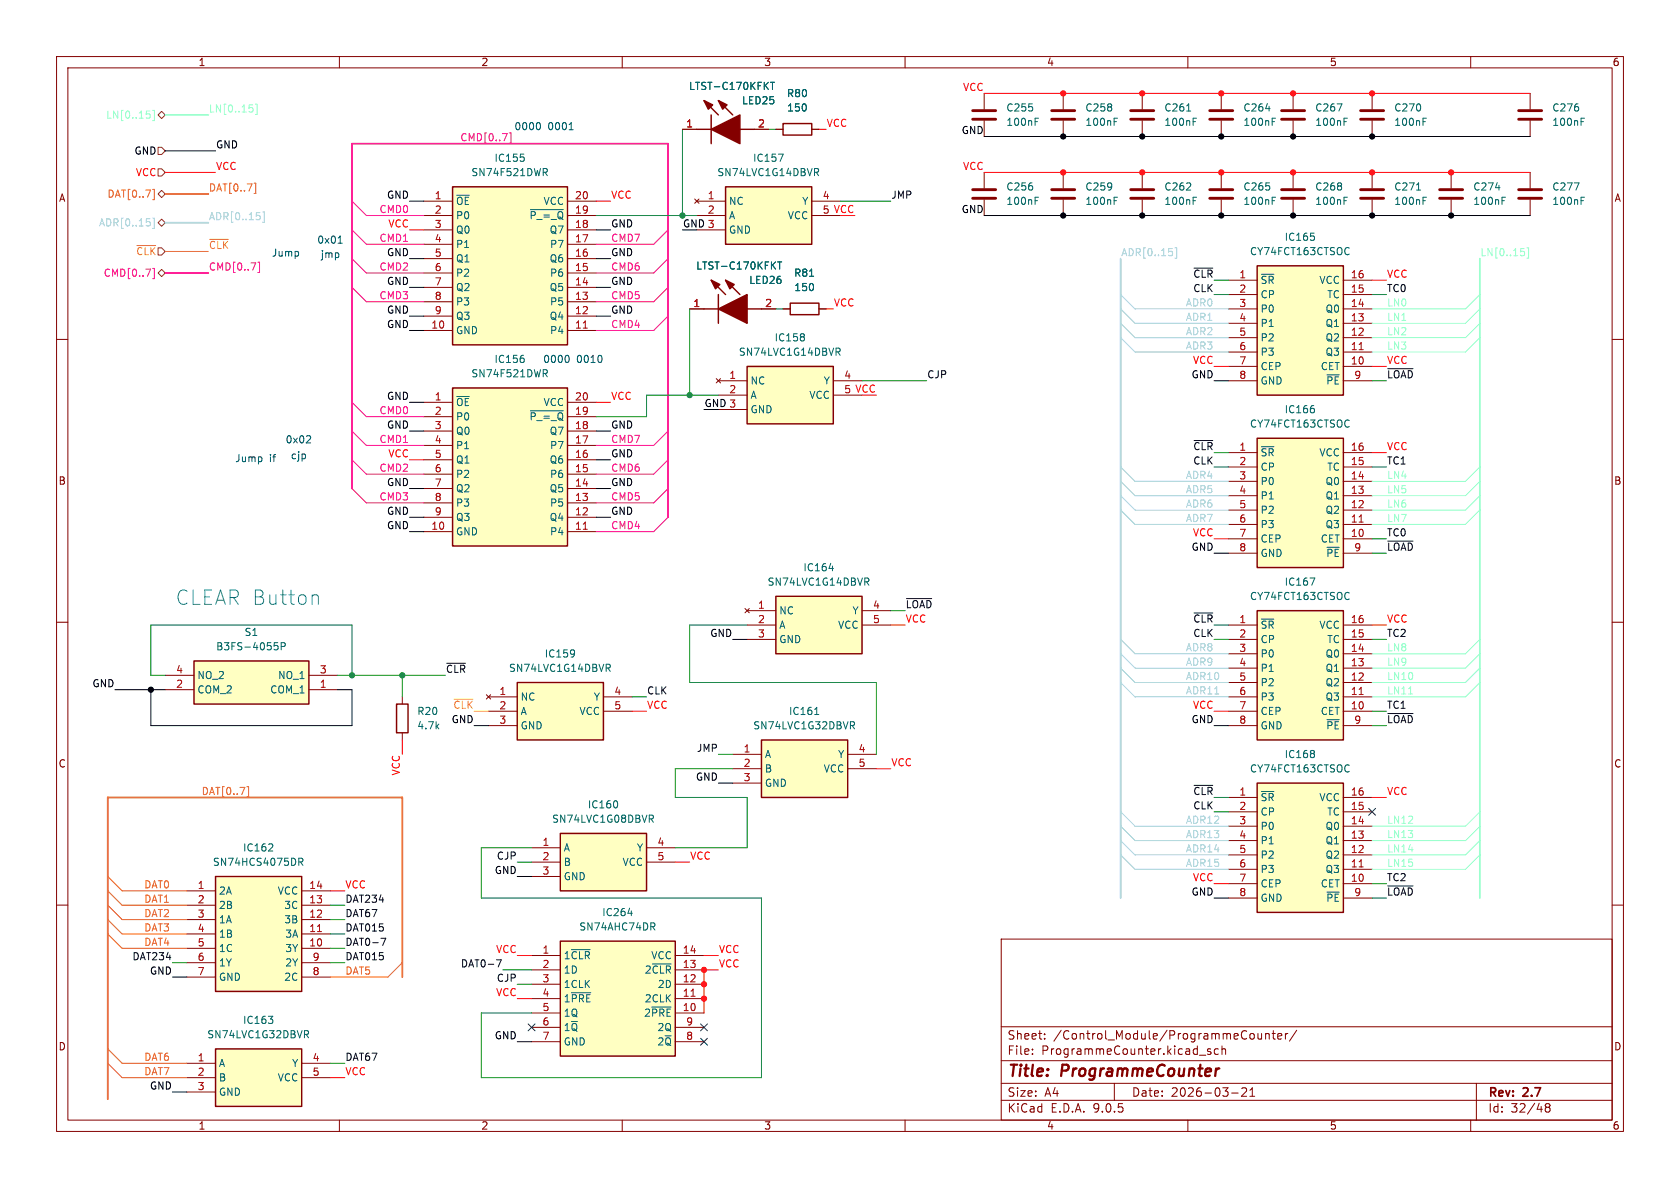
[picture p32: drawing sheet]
<svg xmlns="http://www.w3.org/2000/svg" width="297mm" height="210mm" viewBox="0 0 297 210" stroke-linecap="round" stroke-linejoin="round" font-family="sans-serif">
<defs><g id="words">
<text font-size="3.5" fill="#0045ff" x="31" y="107.2">CLEAR Button</text>
<g font-size="2.8" fill="#840000">
<text x="178" y="190.9">Title:</text>
<text x="187.7" y="190.9">ProgrammeCounter</text>
</g>
<g font-size="2.1" fill="#840000">
<text x="178" y="184">Sheet:</text>
<text x="186.2" y="184">/Control_Module/ProgrammeCounter/</text>
<text x="178" y="186.7">File:</text>
<text x="184.1" y="186.7">ProgrammeCounter.kicad_sch</text>
<text x="178" y="196.9">KiCad</text>
<text x="178" y="194.1">Size:</text>
<text x="184.7" y="194.1">A4</text>
<text x="185.7" y="196.9">E.D.A.</text>
<text x="193.3" y="196.9">9.0.5</text>
<text x="200" y="194.1">Date:</text>
<text x="207" y="194.1">2026-03-21</text>
<text x="263" y="194.3">Rev:</text>
<text x="263" y="196.9">Id:</text>
<text x="267.1" y="196.9">32/48</text>
<text x="269.4" y="194.3">2.7</text>
</g>
<g font-size="1.8" fill="#840000">
<text x="35" y="11.9">1</text>
<text x="85" y="11.9">2</text>
<text x="135" y="11.9">3</text>
<text x="185" y="11.9">4</text>
<text x="235" y="11.9">5</text>
<text x="285" y="11.9">6</text>
<text x="10.3" y="35.9">A</text>
<text x="285.3" y="35.9">A</text>
<text x="10.3" y="85.9">B</text>
<text x="285.3" y="85.9">B</text>
<text x="10.3" y="135.9">C</text>
<text x="285.3" y="135.9">C</text>
<text x="10.3" y="185.9">D</text>
<text x="285.3" y="185.9">D</text>
<text x="35" y="199.9">1</text>
<text x="85" y="199.9">2</text>
<text x="135" y="199.9">3</text>
<text x="185" y="199.9">4</text>
<text x="235" y="199.9">5</text>
<text x="285" y="199.9">6</text>
</g>
<g font-size="1.8" fill="#006464">
<text x="121.7" y="16.1">LTST-C170KFKT</text>
<text x="139" y="17.4">R80</text>
<text x="131.1" y="18.6">LED25</text>
<text x="139.1" y="19.9">150</text>
<text x="177.8" y="19.9">C255</text>
<text x="177.8" y="22.5">100nF</text>
<text x="191.8" y="19.9">C258</text>
<text x="191.8" y="22.5">100nF</text>
<text x="205.7" y="19.9">C261</text>
<text x="205.7" y="22.5">100nF</text>
<text x="219.7" y="19.9">C264</text>
<text x="219.7" y="22.5">100nF</text>
<text x="232.4" y="19.9">C267</text>
<text x="232.4" y="22.5">100nF</text>
<text x="246.4" y="19.9">C270</text>
<text x="246.4" y="22.5">100nF</text>
<text x="274.3" y="19.9">C276</text>
<text x="274.3" y="22.5">100nF</text>
<text x="87.3" y="28.8">IC155</text>
<text x="133" y="28.8">IC157</text>
<text x="83.2" y="31.3">SN74F521DWR</text>
<text x="126.7" y="31.3">SN74LVC1G14DBVR</text>
<text x="177.8" y="33.9">C256</text>
<text x="191.8" y="33.9">C259</text>
<text x="205.7" y="33.9">C262</text>
<text x="219.7" y="33.9">C265</text>
<text x="232.4" y="33.9">C268</text>
<text x="246.4" y="33.9">C271</text>
<text x="260.4" y="33.9">C274</text>
<text x="274.3" y="33.9">C277</text>
<text x="80.5" y="36.4">~{OE}</text>
<text x="80.5" y="39">P0</text>
<text x="80.5" y="41.5">Q0</text>
<text x="93.5" y="39">~{P_=_Q}</text>
<text x="96" y="36.4">VCC</text>
<text x="97.1" y="41.5">Q7</text>
<text x="128.8" y="36.4">NC</text>
<text x="128.8" y="39">A</text>
<text x="128.8" y="41.5">GND</text>
<text x="139.2" y="39">VCC</text>
<text x="141.7" y="36.4">Y</text>
<text x="177.8" y="36.4">100nF</text>
<text x="191.8" y="36.4">100nF</text>
<text x="205.7" y="36.4">100nF</text>
<text x="219.7" y="36.4">100nF</text>
<text x="232.4" y="36.4">100nF</text>
<text x="246.4" y="36.4">100nF</text>
<text x="260.4" y="36.4">100nF</text>
<text x="274.3" y="36.4">100nF</text>
<text x="80.5" y="44">P1</text>
<text x="80.5" y="46.6">Q1</text>
<text x="97.1" y="46.6">Q6</text>
<text x="97.1" y="44">P7</text>
<text x="123" y="47.9">LTST-C170KFKT</text>
<text x="220.9" y="45.3">CY74FCT163CTSOC</text>
<text x="227" y="42.8">IC165</text>
<text x="80.5" y="49.1">P2</text>
<text x="80.5" y="51.7">Q2</text>
<text x="97.1" y="51.7">Q5</text>
<text x="97.1" y="49.1">P6</text>
<text x="132.4" y="50.4">LED26</text>
<text x="140.3" y="49.1">R81</text>
<text x="140.3" y="51.7">150</text>
<text x="222.8" y="50.4">~{SR}</text>
<text x="222.8" y="52.9">CP</text>
<text x="233.2" y="50.4">VCC</text>
<text x="234.5" y="52.9">TC</text>
<text x="80.5" y="54.2">P3</text>
<text x="80.5" y="56.7">Q3</text>
<text x="80.5" y="59.3">GND</text>
<text x="97.1" y="56.7">Q4</text>
<text x="97.1" y="54.2">P5</text>
<text x="97.1" y="59.3">P4</text>
<text x="222.8" y="55.5">P0</text>
<text x="222.8" y="58">P1</text>
<text x="234.2" y="55.5">Q0</text>
<text x="234.2" y="58">Q1</text>
<text x="87.3" y="64.4">IC156</text>
<text x="130.5" y="63.1">SN74LVC1G14DBVR</text>
<text x="136.8" y="60.6">IC158</text>
<text x="222.8" y="60.6">P2</text>
<text x="222.8" y="63.1">P3</text>
<text x="222.8" y="65.6">CEP</text>
<text x="233.4" y="65.6">CET</text>
<text x="234.2" y="60.6">Q2</text>
<text x="234.2" y="63.1">Q3</text>
<text x="80.5" y="72">~{OE}</text>
<text x="83.2" y="66.9">SN74F521DWR</text>
<text x="96" y="72">VCC</text>
<text x="132.6" y="68.2">NC</text>
<text x="132.6" y="70.7">A</text>
<text x="143" y="70.7">VCC</text>
<text x="145.5" y="68.2">Y</text>
<text x="222.8" y="68.2">GND</text>
<text x="234.4" y="68.2">~{PE}</text>
<text x="80.5" y="74.5">P0</text>
<text x="80.5" y="77.1">Q0</text>
<text x="93.5" y="74.5">~{P_=_Q}</text>
<text x="97.1" y="77.1">Q7</text>
<text x="132.6" y="73.3">GND</text>
<text x="220.9" y="75.8">CY74FCT163CTSOC</text>
<text x="227" y="73.3">IC166</text>
<text x="80.5" y="79.6">P1</text>
<text x="80.5" y="82.1">Q1</text>
<text x="97.1" y="82.1">Q6</text>
<text x="97.1" y="79.6">P7</text>
<text x="222.8" y="80.9">~{SR}</text>
<text x="222.8" y="83.4">CP</text>
<text x="233.2" y="80.9">VCC</text>
<text x="234.5" y="83.4">TC</text>
<text x="80.5" y="84.7">P2</text>
<text x="80.5" y="87.2">Q2</text>
<text x="80.5" y="89.8">P3</text>
<text x="97.1" y="87.2">Q5</text>
<text x="97.1" y="84.7">P6</text>
<text x="97.1" y="89.8">P5</text>
<text x="222.8" y="86">P0</text>
<text x="222.8" y="88.5">P1</text>
<text x="234.2" y="86">Q0</text>
<text x="234.2" y="88.5">Q1</text>
<text x="80.5" y="92.3">Q3</text>
<text x="80.5" y="94.8">GND</text>
<text x="97.1" y="92.3">Q4</text>
<text x="97.1" y="94.8">P4</text>
<text x="222.8" y="91">P2</text>
<text x="222.8" y="93.6">P3</text>
<text x="234.2" y="91">Q2</text>
<text x="234.2" y="93.6">Q3</text>
<text x="141.9" y="101.2">IC164</text>
<text x="222.8" y="96.1">CEP</text>
<text x="222.8" y="98.7">GND</text>
<text x="233.4" y="96.1">CET</text>
<text x="234.4" y="98.7">~{PE}</text>
<text x="135.6" y="103.7">SN74LVC1G14DBVR</text>
<text x="220.9" y="106.3">CY74FCT163CTSOC</text>
<text x="227" y="103.7">IC167</text>
<text x="43.1" y="112.6">S1</text>
<text x="137.7" y="108.8">NC</text>
<text x="137.7" y="111.4">A</text>
<text x="137.7" y="113.9">GND</text>
<text x="148.1" y="111.4">VCC</text>
<text x="150.6" y="108.8">Y</text>
<text x="222.8" y="111.4">~{SR}</text>
<text x="222.8" y="113.9">CP</text>
<text x="233.2" y="111.4">VCC</text>
<text x="234.5" y="113.9">TC</text>
<text x="38.1" y="115.2">B3FS-4055P</text>
<text x="89.9" y="119">SN74LVC1G14DBVR</text>
<text x="96.2" y="116.4">IC159</text>
<text x="222.8" y="116.4">P0</text>
<text x="222.8" y="119">P1</text>
<text x="234.2" y="116.4">Q0</text>
<text x="234.2" y="119">Q1</text>
<text x="34.8" y="120.2">NO_2</text>
<text x="34.8" y="122.8">COM_2</text>
<text x="47.7" y="122.8">COM_1</text>
<text x="49.1" y="120.2">NO_1</text>
<text x="91.9" y="124.1">NC</text>
<text x="104.9" y="124.1">Y</text>
<text x="222.8" y="121.5">P2</text>
<text x="222.8" y="124.1">P3</text>
<text x="234.2" y="121.5">Q2</text>
<text x="234.2" y="124.1">Q3</text>
<text x="73.7" y="129.1">4.7k</text>
<text x="73.7" y="126.6">R20</text>
<text x="91.9" y="126.6">A</text>
<text x="91.9" y="129.1">GND</text>
<text x="102.3" y="126.6">VCC</text>
<text x="133.1" y="129.1">SN74LVC1G32DBVR</text>
<text x="139.4" y="126.6">IC161</text>
<text x="222.8" y="126.6">CEP</text>
<text x="222.8" y="129.1">GND</text>
<text x="233.4" y="126.6">CET</text>
<text x="234.4" y="129.1">~{PE}</text>
<text x="135.1" y="134.2">A</text>
<text x="135.1" y="136.8">B</text>
<text x="145.5" y="136.8">VCC</text>
<text x="148.1" y="134.2">Y</text>
<text x="220.9" y="136.8">CY74FCT163CTSOC</text>
<text x="227" y="134.2">IC168</text>
<text x="103.8" y="143.1">IC160</text>
<text x="135.1" y="139.3">GND</text>
<text x="222.8" y="141.8">~{SR}</text>
<text x="233.2" y="141.8">VCC</text>
<text x="97.5" y="145.6">SN74LVC1G08DBVR</text>
<text x="222.8" y="144.4">CP</text>
<text x="222.8" y="146.9">P0</text>
<text x="222.8" y="149.5">P1</text>
<text x="234.2" y="146.9">Q0</text>
<text x="234.2" y="149.5">Q1</text>
<text x="234.5" y="144.4">TC</text>
<text x="37.5" y="153.3">SN74HCS4075DR</text>
<text x="42.9" y="150.7">IC162</text>
<text x="99.6" y="150.7">A</text>
<text x="99.6" y="153.3">B</text>
<text x="99.6" y="155.8">GND</text>
<text x="110" y="153.3">VCC</text>
<text x="112.5" y="150.7">Y</text>
<text x="222.8" y="152">P2</text>
<text x="222.8" y="154.5">P3</text>
<text x="234.2" y="152">Q2</text>
<text x="234.2" y="154.5">Q3</text>
<text x="38.6" y="158.3">2A</text>
<text x="38.6" y="160.9">2B</text>
<text x="49" y="158.3">VCC</text>
<text x="50.1" y="160.9">3C</text>
<text x="222.8" y="157.1">CEP</text>
<text x="222.8" y="159.6">GND</text>
<text x="233.4" y="157.1">CET</text>
<text x="234.4" y="159.6">~{PE}</text>
<text x="38.6" y="163.4">1A</text>
<text x="38.6" y="166">1B</text>
<text x="50.1" y="163.4">3B</text>
<text x="50.3" y="166">3A</text>
<text x="102.3" y="164.7">SN74AHC74DR</text>
<text x="106.4" y="162.2">IC264</text>
<text x="38.6" y="168.5">1C</text>
<text x="38.6" y="171">1Y</text>
<text x="38.6" y="173.6">GND</text>
<text x="50.1" y="173.6">2C</text>
<text x="50.3" y="168.5">3Y</text>
<text x="50.3" y="171">2Y</text>
<text x="99.6" y="169.8">1~{CLR}</text>
<text x="99.6" y="172.3">1D</text>
<text x="113.9" y="172.3">2~{CLR}</text>
<text x="115" y="169.8">VCC</text>
<text x="99.6" y="174.9">1CLK</text>
<text x="99.6" y="177.4">1~{PRE}</text>
<text x="99.6" y="179.9">1Q</text>
<text x="113.8" y="179.9">2~{PRE}</text>
<text x="113.9" y="177.4">2CLK</text>
<text x="116.2" y="174.9">2D</text>
<text x="36.5" y="183.7">SN74LVC1G32DBVR</text>
<text x="42.9" y="181.2">IC163</text>
<text x="99.6" y="182.5">1~{Q}</text>
<text x="99.6" y="185">GND</text>
<text x="116.1" y="182.5">2Q</text>
<text x="116.1" y="185">2~{Q}</text>
<text x="38.6" y="188.8">A</text>
<text x="38.6" y="191.4">B</text>
<text x="49" y="191.4">VCC</text>
<text x="51.5" y="188.8">Y</text>
<text x="38.6" y="193.9">GND</text>
</g>
<g font-size="1.8" fill="#ff0007">
<text x="170.2" y="16.2">VCC</text>
<text x="146" y="22.5">VCC</text>
<text x="23.9" y="31.3">VCC</text>
<text x="38.1" y="30.1">VCC</text>
<text x="107.9" y="35.2">VCC</text>
<text x="170.2" y="30.1">VCC</text>
<text x="68.6" y="40.3">VCC</text>
<text x="145.3" y="37.8">5 VCC</text>
<text x="245.1" y="49.2">VCC</text>
<text x="147.3" y="54.3">VCC</text>
<text x="210.8" y="64.4">VCC</text>
<text x="245.1" y="64.4">VCC</text>
<text x="107.9" y="70.8">VCC</text>
<text x="149.2" y="69.6">5 VCC</text>
<text x="68.6" y="80.9">VCC</text>
<text x="245.1" y="79.7">VCC</text>
<text x="210.8" y="94.9">VCC</text>
<text x="160" y="110.1">VCC</text>
<text x="245.1" y="110.1">VCC</text>
<text x="114.3" y="125.4">VCC</text>
<text x="210.8" y="125.4">VCC</text>
<text x="70.8" y="137.2" transform="rotate(-90 70.8 137.2)">VCC</text>
<text x="157.5" y="135.5">VCC</text>
<text x="245.1" y="140.6">VCC</text>
<text x="121.9" y="152.1">VCC</text>
<text x="210.8" y="155.9">VCC</text>
<text x="61" y="157.1">VCC</text>
<text x="87.6" y="168.6">VCC</text>
<text x="127" y="171.1">VCC</text>
<text x="127" y="168.6">VCC</text>
<text x="87.6" y="176.2">VCC</text>
<text x="61" y="190.2">VCC</text>
</g>
<g font-size="1.8" fill="#96ffcb">
<text x="18.7" y="21.2">LN[0..15]</text>
<text x="36.8" y="20">LN[0..15]</text>
<text x="261.6" y="45.4">LN[0..15]</text>
<text x="245.1" y="56.8">LN1</text>
<text x="245.1" y="59.3">LN2</text>
<text x="245.1" y="54.3">LN0</text>
<text x="245.1" y="61.9">LN3</text>
<text x="245.1" y="89.8">LN6</text>
<text x="245.1" y="84.7">LN4</text>
<text x="245.1" y="87.3">LN5</text>
<text x="245.1" y="92.4">LN7</text>
<text x="245.1" y="115.2">LN8</text>
<text x="245.1" y="117.8">LN9</text>
<text x="245.1" y="122.8">LN11</text>
<text x="245.1" y="120.3">LN10</text>
<text x="245.1" y="148.2">LN13</text>
<text x="245.1" y="145.7">LN12</text>
<text x="245.1" y="150.8">LN14</text>
<text x="245.1" y="153.3">LN15</text>
</g>
<g font-size="1.8" fill="#0000c2">
<text x="90.8" y="23.2">0000</text>
<text x="96.9" y="23.2">0001</text>
<text x="48" y="45.6">Jump</text>
<text x="56" y="43.3">0x01</text>
<text x="56.6" y="45.8">jmp</text>
<text x="95.9" y="64.4">0000</text>
<text x="101.9" y="64.4">0010</text>
<text x="41.5" y="81.9">Jump</text>
<text x="47.6" y="81.9">if</text>
<text x="50.4" y="78.6">0x02</text>
<text x="51.3" y="81.4">cjp</text>
</g>
<g font-size="1.8" fill="#a90000">
<text x="121.2" y="22.6">1</text>
<text x="133.9" y="22.6">2</text>
<text x="76.8" y="35.3">1</text>
<text x="101.6" y="35.3">20</text>
<text x="125" y="35.3">1</text>
<text x="145.3" y="35.3">4</text>
<text x="76.8" y="37.8">2</text>
<text x="76.8" y="40.4">3</text>
<text x="101.6" y="37.8">19</text>
<text x="101.6" y="40.4">18</text>
<text x="125" y="37.8">2</text>
<text x="76.8" y="42.9">4</text>
<text x="76.8" y="45.5">5</text>
<text x="101.6" y="42.9">17</text>
<text x="101.6" y="45.5">16</text>
<text x="76.8" y="48">6</text>
<text x="76.8" y="50.5">7</text>
<text x="76.8" y="53.1">8</text>
<text x="101.6" y="48">15</text>
<text x="101.6" y="50.5">14</text>
<text x="101.6" y="53.1">13</text>
<text x="219" y="49.3">1</text>
<text x="219" y="51.8">2</text>
<text x="238.7" y="49.3">16</text>
<text x="238.7" y="51.8">15</text>
<text x="76.2" y="58.2">10</text>
<text x="76.8" y="55.6">9</text>
<text x="101.6" y="55.6">12</text>
<text x="101.6" y="58.2">11</text>
<text x="122.5" y="54.4">1</text>
<text x="135.2" y="54.4">2</text>
<text x="219" y="54.4">3</text>
<text x="219" y="56.9">4</text>
<text x="219" y="59.4">5</text>
<text x="238.7" y="54.4">14</text>
<text x="238.7" y="56.9">13</text>
<text x="238.7" y="59.4">12</text>
<text x="219" y="62">6</text>
<text x="219" y="64.5">7</text>
<text x="238.7" y="62">11</text>
<text x="238.7" y="64.5">10</text>
<text x="76.8" y="70.9">1</text>
<text x="101.6" y="70.9">20</text>
<text x="128.8" y="67.1">1</text>
<text x="128.8" y="69.6">2</text>
<text x="149.2" y="67.1">4</text>
<text x="219" y="67.1">8</text>
<text x="239.3" y="67.1">9</text>
<text x="76.8" y="73.4">2</text>
<text x="76.8" y="75.9">3</text>
<text x="101.6" y="73.4">19</text>
<text x="101.6" y="75.9">18</text>
<text x="76.8" y="78.5">4</text>
<text x="76.8" y="81">5</text>
<text x="76.8" y="83.6">6</text>
<text x="101.6" y="78.5">17</text>
<text x="101.6" y="81">16</text>
<text x="101.6" y="83.6">15</text>
<text x="219" y="79.8">1</text>
<text x="219" y="82.3">2</text>
<text x="238.7" y="79.8">16</text>
<text x="238.7" y="82.3">15</text>
<text x="76.8" y="86.1">7</text>
<text x="76.8" y="88.6">8</text>
<text x="101.6" y="86.1">14</text>
<text x="101.6" y="88.6">13</text>
<text x="219" y="84.8">3</text>
<text x="219" y="87.4">4</text>
<text x="219" y="89.9">5</text>
<text x="238.7" y="84.8">14</text>
<text x="238.7" y="87.4">13</text>
<text x="238.7" y="89.9">12</text>
<text x="76.2" y="93.7">10</text>
<text x="76.8" y="91.2">9</text>
<text x="101.6" y="91.2">12</text>
<text x="101.6" y="93.7">11</text>
<text x="219" y="92.5">6</text>
<text x="219" y="95">7</text>
<text x="238.7" y="92.5">11</text>
<text x="238.7" y="95">10</text>
<text x="219" y="97.5">8</text>
<text x="239.3" y="97.5">9</text>
<text x="133.9" y="107.7">1</text>
<text x="154.2" y="107.7">4</text>
<text x="133.9" y="110.2">2</text>
<text x="133.9" y="112.8">3</text>
<text x="154.2" y="110.2">5</text>
<text x="219" y="110.2">1</text>
<text x="219" y="112.8">2</text>
<text x="238.7" y="110.2">16</text>
<text x="238.7" y="112.8">15</text>
<text x="31" y="119.1">4</text>
<text x="56.4" y="119.1">3</text>
<text x="219" y="115.3">3</text>
<text x="219" y="117.9">4</text>
<text x="238.7" y="115.3">14</text>
<text x="238.7" y="117.9">13</text>
<text x="31" y="121.7">2</text>
<text x="56.4" y="121.7">1</text>
<text x="88.2" y="122.9">1</text>
<text x="88.2" y="125.5">2</text>
<text x="108.5" y="122.9">4</text>
<text x="108.5" y="125.5">5</text>
<text x="219" y="120.4">5</text>
<text x="219" y="122.9">6</text>
<text x="219" y="125.5">7</text>
<text x="238.7" y="120.4">12</text>
<text x="238.7" y="122.9">11</text>
<text x="238.7" y="125.5">10</text>
<text x="88.2" y="128">3</text>
<text x="219" y="128">8</text>
<text x="239.3" y="128">9</text>
<text x="131.4" y="133.1">1</text>
<text x="131.4" y="135.6">2</text>
<text x="151.7" y="133.1">4</text>
<text x="151.7" y="135.6">5</text>
<text x="131.4" y="138.2">3</text>
<text x="219" y="140.7">1</text>
<text x="219" y="143.3">2</text>
<text x="238.7" y="140.7">16</text>
<text x="238.7" y="143.3">15</text>
<text x="95.8" y="149.6">1</text>
<text x="116.1" y="149.6">4</text>
<text x="219" y="145.8">3</text>
<text x="219" y="148.3">4</text>
<text x="238.7" y="145.8">14</text>
<text x="238.7" y="148.3">13</text>
<text x="95.8" y="152.1">2</text>
<text x="95.8" y="154.7">3</text>
<text x="116.1" y="152.1">5</text>
<text x="219" y="150.9">5</text>
<text x="219" y="153.4">6</text>
<text x="219" y="156">7</text>
<text x="238.7" y="150.9">12</text>
<text x="238.7" y="153.4">11</text>
<text x="238.7" y="156">10</text>
<text x="34.9" y="157.2">1</text>
<text x="34.9" y="159.8">2</text>
<text x="54.6" y="157.2">14</text>
<text x="54.6" y="159.8">13</text>
<text x="219" y="158.5">8</text>
<text x="239.3" y="158.5">9</text>
<text x="34.9" y="162.3">3</text>
<text x="34.9" y="164.8">4</text>
<text x="34.9" y="167.4">5</text>
<text x="54.6" y="162.3">12</text>
<text x="54.6" y="164.8">11</text>
<text x="54.6" y="167.4">10</text>
<text x="34.9" y="169.9">6</text>
<text x="34.9" y="172.5">7</text>
<text x="55.2" y="169.9">9</text>
<text x="55.2" y="172.5">8</text>
<text x="95.8" y="168.7">1</text>
<text x="95.8" y="171.2">2</text>
<text x="95.8" y="173.7">3</text>
<text x="120.6" y="168.7">14</text>
<text x="120.6" y="171.2">13</text>
<text x="120.6" y="173.7">12</text>
<text x="95.8" y="176.3">4</text>
<text x="95.8" y="178.8">5</text>
<text x="120.6" y="176.3">11</text>
<text x="120.6" y="178.8">10</text>
<text x="95.8" y="181.4">6</text>
<text x="95.8" y="183.9">7</text>
<text x="121.2" y="181.4">9</text>
<text x="121.2" y="183.9">8</text>
<text x="34.9" y="187.7">1</text>
<text x="34.9" y="190.2">2</text>
<text x="55.2" y="187.7">4</text>
<text x="55.2" y="190.2">5</text>
<text x="34.9" y="192.8">3</text>
</g>
<g font-size="1.8">
<text x="169.9" y="23.8">GND</text>
<text x="23.7" y="27.5">GND</text>
<text x="38.1" y="26.3">GND</text>
<text x="68.3" y="35.2">GND</text>
<text x="107.9" y="40.3">GND</text>
<text x="120.6" y="40.3">GND 3</text>
<text x="169.9" y="37.8">GND</text>
<text x="68.3" y="45.4">GND</text>
<text x="107.9" y="45.4">GND</text>
<text x="68.3" y="50.5">GND</text>
<text x="107.9" y="50.5">GND</text>
<text x="68.3" y="58.1">GND</text>
<text x="68.3" y="55.5">GND</text>
<text x="107.9" y="55.5">GND</text>
<text x="68.3" y="70.8">GND</text>
<text x="210.6" y="67">GND</text>
<text x="68.3" y="75.9">GND</text>
<text x="107.9" y="75.9">GND</text>
<text x="124.5" y="72">GND 3</text>
<text x="107.9" y="80.9">GND</text>
<text x="68.3" y="86">GND</text>
<text x="107.9" y="86">GND</text>
<text x="68.3" y="91.1">GND</text>
<text x="68.3" y="93.6">GND</text>
<text x="107.9" y="91.1">GND</text>
<text x="210.6" y="97.4">GND</text>
<text x="125.5" y="112.7">GND</text>
<text x="16.2" y="121.6">GND</text>
<text x="79.7" y="127.9">GND</text>
<text x="210.6" y="127.9">GND</text>
<text x="122.9" y="138.1">GND</text>
<text x="87.4" y="154.6">GND</text>
<text x="210.6" y="158.4">GND</text>
<text x="26.4" y="172.4">GND</text>
<text x="87.4" y="183.8">GND</text>
<text x="26.4" y="192.7">GND</text>
</g>
<g font-size="1.8" fill="#ff0093">
<text x="81.3" y="25.1">CMD[0..7]</text>
<text x="67" y="37.8">CMD0</text>
<text x="36.8" y="47.9">CMD[0..7]</text>
<text x="67" y="42.8">CMD1</text>
<text x="67" y="47.9">CMD2</text>
<text x="107.9" y="47.9">CMD6</text>
<text x="107.9" y="42.8">CMD7</text>
<text x="18.2" y="49.1">CMD[0..7]</text>
<text x="67" y="53">CMD3</text>
<text x="107.9" y="53">CMD5</text>
<text x="107.9" y="58.1">CMD4</text>
<text x="67" y="73.3">CMD0</text>
<text x="67" y="78.4">CMD1</text>
<text x="67" y="83.5">CMD2</text>
<text x="107.9" y="83.5">CMD6</text>
<text x="107.9" y="78.4">CMD7</text>
<text x="67" y="88.6">CMD3</text>
<text x="107.9" y="88.6">CMD5</text>
<text x="107.9" y="93.6">CMD4</text>
</g>
<g font-size="1.8" fill="#ff6400">
<text x="18.9" y="35.2">DAT[0..7]</text>
<text x="36.8" y="33.9">DAT[0..7]</text>
<text x="35.6" y="140.6">DAT[0..7]</text>
<text x="25.4" y="157.1">DAT0</text>
<text x="25.4" y="159.7">DAT1</text>
<text x="25.4" y="162.2">DAT2</text>
<text x="25.4" y="164.8">DAT3</text>
<text x="25.4" y="167.3">DAT4</text>
<text x="61" y="172.4">DAT5</text>
<text x="25.4" y="187.6">DAT6</text>
<text x="25.4" y="190.2">DAT7</text>
</g>
<g font-size="1.8" fill="#0f0f0f">
<text x="157.5" y="35.2">JMP</text>
<text x="210.9" y="49.2">~{CLR}</text>
<text x="210.9" y="51.7">CLK</text>
<text x="245.1" y="51.7">TC0</text>
<text x="163.8" y="67">CJP</text>
<text x="245.1" y="67">~{LOAD}</text>
<text x="210.9" y="82.2">CLK</text>
<text x="210.9" y="79.7">~{CLR}</text>
<text x="245.1" y="82.2">TC1</text>
<text x="245.1" y="94.9">TC0</text>
<text x="245.1" y="97.4">~{LOAD}</text>
<text x="160" y="107.6">~{LOAD}</text>
<text x="210.9" y="110.1">~{CLR}</text>
<text x="210.9" y="112.7">CLK</text>
<text x="245.1" y="112.7">TC2</text>
<text x="78.7" y="119">~{CLR}</text>
<text x="114.3" y="122.8">CLK</text>
<text x="245.1" y="125.4">TC1</text>
<text x="245.1" y="127.9">~{LOAD}</text>
<text x="123.1" y="133">JMP</text>
<text x="210.9" y="143.2">CLK</text>
<text x="210.9" y="140.6">~{CLR}</text>
<text x="87.7" y="152.1">CJP</text>
<text x="245.1" y="155.9">TC2</text>
<text x="61" y="159.7">DAT234</text>
<text x="245.1" y="158.4">~{LOAD}</text>
<text x="61" y="162.2">DAT67</text>
<text x="61" y="164.8">DAT015</text>
<text x="61" y="167.3">DAT0-7</text>
<text x="23.3" y="169.8">DAT234</text>
<text x="61" y="169.8">DAT015</text>
<text x="81.4" y="171.1">DAT0-7</text>
<text x="87.7" y="173.6">CJP</text>
<text x="61" y="187.6">DAT67</text>
</g>
<g font-size="1.8" fill="#8fc5ff">
<text x="17.4" y="40.2">ADR[0..15]</text>
<text x="36.8" y="39">ADR[0..15]</text>
<text x="198.1" y="45.4">ADR[0..15]</text>
<text x="209.5" y="59.3">ADR2</text>
<text x="209.5" y="56.8">ADR1</text>
<text x="209.5" y="54.3">ADR0</text>
<text x="209.5" y="61.9">ADR3</text>
<text x="209.5" y="84.7">ADR4</text>
<text x="209.5" y="87.3">ADR5</text>
<text x="209.5" y="89.8">ADR6</text>
<text x="209.5" y="92.4">ADR7</text>
<text x="209.5" y="115.2">ADR8</text>
<text x="209.5" y="117.8">ADR9</text>
<text x="209.5" y="120.3">ADR10</text>
<text x="209.5" y="122.8">ADR11</text>
<text x="209.5" y="148.2">ADR13</text>
<text x="209.5" y="145.7">ADR12</text>
<text x="209.5" y="150.8">ADR14</text>
<text x="209.5" y="153.3">ADR15</text>
</g>
<text font-size="1.8" fill="#725600" x="24" y="45.3">~{CLK}</text>
<g font-size="1.8" fill="#ffba00">
<text x="36.8" y="44.1">~{CLK}</text>
<text x="80" y="125.4">~{CLK}</text>
</g>
</g></defs>
<g fill="none" stroke="#840000" stroke-width=".18">
<path d="M10 10h277v190h-277zM12 12h273v186h-273zM60 10v2M110 10v2M160 10v2M210 10v2M260 10v2M10 60h2M285 60h2M10 110h2M285 110h2M10 160h2"/>
<path d="M177 166h108v32h-108zM285 160h2M60 198v2M110 198v2M160 198v2M177 194.5h108M177 191.5h108M177 187.5h108M177 181.5h108M182.5 186.3v.1M182.5 185.5v.1M184.7 183.6v.1"/>
<path d="M184.7 182.8v.1M197 191.5v3M210 198v2M212 186.5h1.2M214 185.5l-.3-.1-.2 .2v.2l.5 .2v.3h-.5M215.4 185.5l-.4-.1-.3 .3v.4l.1 .2h.6M216 185.5l.2-.1 .4 .1 .1 .9M216 184.9v1.5M217.7 193.2h1.2M219.5 192.4l.6-.1 .2 .1 .1 .3-.9 1.1h.9M221 193.8h.8M221 192.7l.4-.4v1.5"/>
<path d="M222.4 182.7l.1 .9 .3 .1 .2-.1M223 182.7v1M223.7 182.8l.3-.1 .3 .1 .1 .9M223.7 182.7v1M224.9 182.7h.6M225.1 182.2v1.3l.4 .2M225.9 183.2l.7-.1-.1-.3-.4-.1-.2 .2 .1 .7h.5M227.2 182.7v1M227.7 182.7l-.3 .1-.2 .2M229.2 182.1l-1.2 2M260 198v2M261 191.5v6.5"/>
<path d="M273.5 195.7l-.3-.2 .3-.4 .4 .1 .1 .2-.3 .3M273.5 195.7l-.3 .3v.5l.3 .1 .4-.1 .1-.2v-.4l-.3-.2M273.5 195.7h.2"/>
</g>
<path d="M215.6 188.9l-.5 .2" fill="none" stroke="#840000" stroke-width=".4"/>
<path d="M222.2 47h15.3v22.9h-15.3z" fill="#ffffc2"/>
<path d="M222.2 47h15.3v22.9h-15.3z" fill="none" stroke="#840000" stroke-width=".25"/>
<g fill="none" stroke="#840000" stroke-width=".18">
<path d="M188 16.5v2.8M188 21.3v2.8M228.6 30.5v2.8M228.6 35.3v2.8M242.6 30.5v2.8M242.6 35.3v2.8M217.2 49.5h5M217.2 52.1h5M217.2 54.6h5M217.2 57.2h5M217.2 59.7h5M237.5 49.5h5.1"/>
<path d="M237.5 52.1h5.1M237.5 54.6h5.1M237.5 57.2h5.1M237.5 59.7h5.1M217.2 62.2h5M217.2 64.8h5M217.2 67.3h5M237.5 62.2h5.1M237.5 64.8h5.1M237.5 67.3h5.1"/>
</g>
<path d="M240.3 61.8h.7" fill="none" stroke="#a90000" stroke-width=".18"/>
<path d="M197 21.5h.4M197 20.9h.6M237.6 35.5h.4M237.6 34.9h.6M250.4 33.6h.7M251.6 35.5h.4M251.6 34.9h.6M231.7 41.2h.6M232.3 41.8l.1 .1-.1 .5M238.3 43.8l.2 .1M238.5 44.9l-.2 .1" fill="none" stroke="#006464" stroke-width=".18"/>
<path d="M185.9 19.6h4.1M185.9 21.1h4.1M226.6 35.1h4M226.6 33.5h4M240.5 35.1h4.1M240.5 33.5h4.1" fill="none" stroke="#840000" stroke-width=".51"/>
<path d="M222.2 77.5h15.3v22.8h-15.3z" fill="#ffffc2"/>
<path d="M222.2 77.5h15.3v22.8h-15.3z" fill="none" stroke="#840000" stroke-width=".25"/>
<g fill="none" stroke="#840000" stroke-width=".18">
<path d="M270.5 30.5v2.8M270.5 35.3v2.8M217.2 80h5M217.2 82.6h5M217.2 85.1h5M217.2 87.6h5M217.2 90.2h5M217.2 92.7h5M217.2 95.3h5M217.2 97.8h5M237.5 80h5.1M237.5 82.6h5.1"/>
<path d="M237.5 85.1h5.1M237.5 87.6h5.1M237.5 90.2h5.1M237.5 92.7h5.1M237.5 95.3h5.1M237.5 97.8h5.1"/>
</g>
<path d="M240.3 92.3h.7" fill="none" stroke="#a90000" stroke-width=".18"/>
<path d="M278.3 32.3h.8l-.5 1.3M279.5 35.5h.4M279.5 34.9h.6M232.3 72.2l.1 .2-.1 .5M238.3 74.2l.2 .2M238.5 75.4l-.2 .1" fill="none" stroke="#006464" stroke-width=".18"/>
<path d="M268.5 35.1h4M268.5 33.5h4" fill="none" stroke="#840000" stroke-width=".51"/>
<path d="M91.4 120.7h15.3v10.1h-15.3z" fill="#ffffc2"/>
<path d="M91.4 120.7h15.3v10.1h-15.3z" fill="none" stroke="#840000" stroke-width=".25"/>
<g fill="none" stroke="#840000" stroke-width=".18">
<path d="M201.9 16.5v2.8M188 30.5v2.8M188 35.3v2.8M201.9 21.3v2.8M201.9 30.5v2.8M201.9 35.3v2.8M215.9 30.5v2.8M215.9 35.3v2.8M86 122.8l.7 .8M86.4 123.2h5M86.4 125.7h5M86.4 128.3h5"/>
<path d="M86.7 122.8l-.7 .8M106.7 123.2h5.1M106.7 125.7h5.1"/>
</g>
<g fill="none" stroke="#006464" stroke-width=".18">
<path d="M209.8 19.6h.7M197 35.5h.4M197 34.9h.6M210.9 35.5h.5M210.9 34.9h.6M210.9 21.5h.5M210.9 20.9h.6M224.9 35.5h.4M224.9 34.9h.6M101.4 114.9l.1 .1a1.07 1.07 0 0 1-.1 1M101.6 115.4l-.2 .2M107.2 117.4h.4l.3 .3-.1 .3-.6 .1"/>
<path d="M107.5 118.1l.4 .6"/>
</g>
<path d="M199.9 19.6h4.1M185.9 35.1h4.1M185.9 33.5h4.1M199.9 35.1h4.1M199.9 33.5h4.1M199.9 21.1h4.1M213.9 35.1h4M213.9 33.5h4" fill="none" stroke="#840000" stroke-width=".51"/>
<path d="M38.1 185.4h15.2v10.2h-15.2z" fill="#ffffc2"/>
<path d="M38.1 185.4h15.2v10.2h-15.2z" fill="none" stroke="#840000" stroke-width=".25"/>
<path d="M174 30.5v2.8M174 35.3v2.8M33 188h5.1M33 190.5h5.1M33 193h5.1M53.3 188h5.1M53.3 190.5h5.1" fill="none" stroke="#840000" stroke-width=".18"/>
<path d="M183 35.5h.4M183 34.9h.6M47.4 179.6h.8l-.4 .5M48.1 180.2l.1 .2-.1 .5M53.8 182.2h.5l.2 .2-.1 .4-.6 .1M54.1 182.9l.4 .6" fill="none" stroke="#006464" stroke-width=".18"/>
<path d="M172 35.1h4M172 33.5h4" fill="none" stroke="#840000" stroke-width=".51"/>
<path d="M222.2 138.4h15.3v22.9h-15.3z" fill="#ffffc2"/>
<path d="M124.5 54.6h2.5M125.7 49.5l2.6 2.6M127 52.1v5.1M128.3 49.5l2.5 2.6M132.1 54.6h2.5M139.7 53.6h5.1v2h-5.1zM222.2 138.4h15.3v22.9h-15.3z" fill="none" stroke="#840000" stroke-width=".25"/>
<g fill="none" stroke="#840000" stroke-width=".18">
<path d="M174 16.5v2.8M215.9 16.5v2.8M242.6 16.5v2.8M174 21.3v2.8M215.9 21.3v2.8M242.6 21.3v2.8M256.5 30.5v2.8M256.5 35.3v2.8M121.9 54.6h2.6M134.6 54.6h2.6M138.4 54.6h1.3M144.8 54.6h1.2"/>
<path d="M217.2 141h5M217.2 143.5h5M217.2 146.1h5M217.2 148.6h5M217.2 151.1h5M217.2 153.7h5M217.2 156.2h5M217.2 158.8h5M237.5 141h5.1M237.5 143.5h5.1M237.5 146.1h5.1M237.5 148.6h5.1"/>
<path d="M237.5 151.1h5.1M237.5 153.7h5.1M237.5 156.2h5.1M237.5 158.8h5.1"/>
</g>
<path d="M240.3 153.3h.7" fill="none" stroke="#a90000" stroke-width=".18"/>
<g fill="none" stroke="#006464" stroke-width=".18">
<path d="M223.8 19.2h.7M183 21.5h.4M183 20.9h.6M224.9 21.5h.4M224.9 20.9h.6M251.6 21.5h.4M251.6 20.9h.6M264.4 33.2h.8M265.5 35.5h.5M265.5 34.9h.6M137.5 46.3h.7M137.8 46.3v1.3"/>
<path d="M143.1 48.8h.7M232.3 132.7l.1 .2-.1 .2M232.3 133.3l.1 .1-.1 .5M238.3 135.2l.2 .1M238.5 136.3l-.2 .2"/>
</g>
<path d="M172 19.6h4M213.9 19.6h4M240.5 19.6h4.1M172 21.1h4M213.9 21.1h4M240.5 21.1h4.1M254.5 35.1h4.1M254.5 33.5h4.1" fill="none" stroke="#840000" stroke-width=".51"/>
<g fill="#840000" stroke="#840000" stroke-width=".25">
<path d="M127 54.6l5.1-2.5v5.1z"/>
<path d="M125.7 49.5l1.6 .8-.8 .8z"/>
<path d="M128.3 49.5l1.5 .8-.8 .8z"/>
</g>
<path d="M132.1 64.8h15.2v10.1h-15.2z" fill="#ffffc2"/>
<path d="M132.1 64.8h15.2v10.1h-15.2z" fill="none" stroke="#840000" stroke-width=".25"/>
<path d="M126.6 66.9l.8 .8M127 67.3h5.1M127 69.9h5.1M127 72.4h5.1M127.4 66.9l-.8 .8M147.3 67.3h5.1M147.3 69.9h5.1" fill="none" stroke="#840000" stroke-width=".18"/>
<path d="M142.1 59.1l.1 .1-.1 .3M142.1 59.6l.1 .2-.1 .4M147.8 61.5h.5l.2 .3-.1 .3-.6 .1M148.1 62.2l.4 .6" fill="none" stroke="#006464" stroke-width=".18"/>
<path d="M134.6 130.8h15.3v10.2h-15.3z" fill="#ffffc2"/>
<path d="M70.1 124.5h2v5h-2zM134.6 130.8h15.3v10.2h-15.3z" fill="none" stroke="#840000" stroke-width=".25"/>
<path d="M71.1 123.2v1.3M71.1 129.5v1.3M129.5 133.4h5.1M129.5 135.9h5.1M129.5 138.4h5.1M149.9 133.4h5M149.9 135.9h5" fill="none" stroke="#840000" stroke-width=".18"/>
<path d="M144 126.3h.7M144.3 125.2l.1-.2v1.3M150.3 127.6h.5l.3 .2-.2 .4h-.6M150.6 128.2l.5 .6" fill="none" stroke="#006464" stroke-width=".18"/>
<path d="M99.1 147.3h15.2v10.2h-15.2z" fill="#ffffc2"/>
<path d="M99.1 147.3h15.2v10.2h-15.2z" fill="none" stroke="#840000" stroke-width=".25"/>
<path d="M94 149.9h5.1M94 152.4h5.1M94 154.9h5.1M114.3 149.9h5.1M114.3 152.4h5.1" fill="none" stroke="#840000" stroke-width=".18"/>
<path d="M109.1 141.7l.1 .3-.1 .7M114.8 144.1h.5l.2 .2-.1 .4-.6 .1M115.1 144.8l.4 .6" fill="none" stroke="#006464" stroke-width=".18"/>
<path d="M137.2 105.4h15.2v10.2h-15.2z" fill="#ffffc2"/>
<path d="M137.2 105.4h15.2v10.2h-15.2z" fill="none" stroke="#840000" stroke-width=".25"/>
<path d="M131.7 107.6l.8 .7M132.1 108h5.1M132.1 110.5h5.1M132.1 113h5.1M132.5 107.6l-.8 .7M152.4 108h5.1M152.4 110.5h5.1" fill="none" stroke="#840000" stroke-width=".18"/>
<path d="M146.6 100.5h.8M152.9 102.2h.5l.2 .2-.1 .4h-.6M153.2 102.8l.4 .6" fill="none" stroke="#006464" stroke-width=".18"/>
<path d="M80 68.6h20.3v27.9h-20.3z" fill="#ffffc2"/>
<path d="M80 68.6h20.3v27.9h-20.3z" fill="none" stroke="#840000" stroke-width=".25"/>
<g fill="none" stroke="#840000" stroke-width=".18">
<path d="M228.6 16.5v2.8M270.5 16.5v2.8M228.6 21.3v2.8M270.5 21.3v2.8M74.9 71.1h5.1M74.9 73.7h5.1M74.9 76.2h5.1M74.9 78.7h5.1M100.3 71.1h5.1M100.3 73.7h5.1M100.3 76.2h5.1M100.3 78.7h5.1"/>
<path d="M74.9 81.3h5.1M74.9 83.8h5.1M74.9 86.4h5.1M74.9 88.9h5.1M74.9 91.4h5.1M74.9 94h5.1M100.3 81.3h5.1M100.3 83.8h5.1M100.3 86.4h5.1M100.3 88.9h5.1M100.3 91.4h5.1M100.3 94h5.1"/>
</g>
<path d="M236.4 18.4h.8l-.5 1.2M237.6 21.5h.4M237.6 20.9h.6M279.5 21.5h.4M279.5 20.9h.6M92.6 63.4l.1 .1-.1 .5M93.7 72.6h5.9M96 65.3h.5l.3 .3-.2 .4h-.6M96.3 66l.5 .6" fill="none" stroke="#006464" stroke-width=".18"/>
<path d="M103.1 93.6h.7" fill="none" stroke="#a90000" stroke-width=".18"/>
<path d="M226.6 19.6h4M268.5 19.6h4M226.6 21.1h4M268.5 21.1h4" fill="none" stroke="#840000" stroke-width=".51"/>
<path d="M38.1 154.9h15.2v20.4h-15.2z" fill="#ffffc2"/>
<path d="M38.1 154.9h15.2v20.4h-15.2z" fill="none" stroke="#840000" stroke-width=".25"/>
<g fill="none" stroke="#840000" stroke-width=".18">
<path d="M33 157.5h5.1M53.3 157.5h5.1M33 160h5.1M33 162.6h5.1M33 165.1h5.1M33 167.6h5.1M33 170.2h5.1M33 172.7h5.1M53.3 160h5.1M53.3 162.6h5.1M53.3 165.1h5.1M53.3 167.6h5.1"/>
<path d="M53.3 170.2h5.1M53.3 172.7h5.1"/>
</g>
<path d="M56.1 164.7h.7" fill="none" stroke="#a90000" stroke-width=".18"/>
<path d="M48.1 149.2l.1 .2v.3l-.8 .7h.8M52.8 152.4l.6-.1 .2-.2-.1-.3-.7-.1v1.3M53.1 152.4l.5 .6" fill="none" stroke="#006464" stroke-width=".18"/>
<path d="M99.1 166.4h20.3v20.3h-20.3z" fill="#ffffc2"/>
<path d="M124.5 17.8l2.5 2.5M127 17.8l2.5 2.5M123.2 22.9h2.5M125.7 20.3v5.1M130.8 22.9h2.5M99.1 166.4h20.3v20.3h-20.3z" fill="none" stroke="#840000" stroke-width=".25"/>
<g fill="none" stroke="#840000" stroke-width=".18">
<path d="M120.6 22.9h2.6M133.3 22.9h2.6M94 168.9h5.1M94 171.5h5.1M94 174h5.1M94 176.5h5.1M94 179.1h5.1M119.4 168.9h5.1M119.4 171.5h5.1M119.4 174h5.1M119.4 176.5h5.1M119.4 179.1h5.1"/>
<path d="M94 181.6h5.1M94 184.2h5.1M119.4 181.6h5.1M119.4 184.2h5.1"/>
</g>
<path d="M136.2 14.5h.7M136.6 14.5v1.3M101 167.9h3.3M101 175.5h3.4M111 161.4h.8M115.2 178h3.4M115.3 170.4h3.3M115.4 163.8l.4 .6M115.5 163.1l.3 .3-.1 .3-.2 .1" fill="none" stroke="#006464" stroke-width=".18"/>
<path d="M122.2 176.1h.7" fill="none" stroke="#a90000" stroke-width=".18"/>
<g fill="#840000" stroke="#840000" stroke-width=".25">
<path d="M125.7 22.9l5.1-2.6v5.1z"/>
<path d="M124.5 17.8l1.5 .7-.8 .8z"/>
<path d="M127 17.8l1.5 .7-.7 .8z"/>
</g>
<path d="M222.2 108h15.3v22.8h-15.3z" fill="#ffffc2"/>
<path d="M138.4 21.8h5.1v2.1h-5.1zM222.2 108h15.3v22.8h-15.3z" fill="none" stroke="#840000" stroke-width=".25"/>
<g fill="none" stroke="#840000" stroke-width=".18">
<path d="M137.2 22.9h1.2M143.5 22.9h1.3M217.2 110.5h5M217.2 113h5M217.2 115.6h5M217.2 118.1h5M237.5 110.5h5.1M237.5 113h5.1M237.5 115.6h5.1M237.5 118.1h5.1M217.2 120.7h5M217.2 123.2h5"/>
<path d="M217.2 125.7h5M217.2 128.3h5M237.5 120.7h5.1M237.5 123.2h5.1M237.5 125.7h5.1M237.5 128.3h5.1"/>
</g>
<path d="M240.3 122.8h.7" fill="none" stroke="#a90000" stroke-width=".18"/>
<path d="M231.6 102.2h.8l-.5 1.2M238.3 104.7l.2 .1M238.5 105.9l-.2 .1" fill="none" stroke="#006464" stroke-width=".18"/>
<path d="M128.3 33h15.2v10.2h-15.2z" fill="#ffffc2"/>
<path d="M128.3 33h15.2v10.2h-15.2z" fill="none" stroke="#840000" stroke-width=".25"/>
<path d="M122.8 35.2l.8 .7M123.2 35.6h5.1M123.2 38.1h5.1M123.6 35.2l-.8 .7M143.5 35.6h5.1M143.5 38.1h5.1M123.2 40.6h5.1" fill="none" stroke="#840000" stroke-width=".18"/>
<path d="M137.6 27.2h.9l-.6 1.3M144 29.8h.5l.2 .2-.1 .4-.6 .1M144.3 30.5l.4 .6" fill="none" stroke="#006464" stroke-width=".18"/>
<path d="M34.3 116.8h20.3v7.7h-20.3z" fill="#ffffc2"/>
<path d="M34.3 116.8h20.3v7.7h-20.3z" fill="none" stroke="#840000" stroke-width=".25"/>
<path d="M29.2 119.4h5.1M54.6 119.4h5.1M29.2 121.9h5.1M54.6 121.9h5.1" fill="none" stroke="#840000" stroke-width=".18"/>
<path d="M48.5 113.6h.6M48.6 114.1h.3l.3 .2-.2 .5-.4 .1M49.7 114.3l.6-.1 .1-.2v-.3l-.7-.1v1.3" fill="none" stroke="#006464" stroke-width=".18"/>
<path d="M80 33h20.3v28h-20.3z" fill="#ffffc2"/>
<path d="M80 33h20.3v28h-20.3z" fill="none" stroke="#840000" stroke-width=".25"/>
<g fill="none" stroke="#840000" stroke-width=".18">
<path d="M74.9 35.6h5.1M74.9 38.1h5.1M100.3 35.6h5.1M100.3 38.1h5.1M120.6 22.9h2.6M133.3 22.9h2.6M137.2 22.9h1.2M143.5 22.9h1.3M74.9 40.6h5.1M74.9 43.2h5.1M74.9 45.7h5.1M74.9 48.3h5.1"/>
<path d="M74.9 50.8h5.1M74.9 53.3h5.1M74.9 55.9h5.1M74.9 58.4h5.1M100.3 40.6h5.1M100.3 43.2h5.1M100.3 45.7h5.1M100.3 48.3h5.1M100.3 50.8h5.1M100.3 53.3h5.1M100.3 55.9h5.1M100.3 58.4h5.1"/>
<path d="M121.9 54.6h2.6M134.6 54.6h2.6M138.4 54.6h1.3M144.8 54.6h1.2"/>
</g>
<path d="M136.2 14.5h.7M136.6 14.5v1.3M92 27.2h.6M92.6 27.8l.1 .2-.1 .5M93.7 37.1h5.9M96 29.8h.5l.3 .2-.2 .4-.6 .1M96.3 30.5l.5 .6M137.5 46.3h.7M137.8 46.3v1.3M143.1 48.8h.7" fill="none" stroke="#006464" stroke-width=".18"/>
<path d="M103.1 58h.7" fill="none" stroke="#a90000" stroke-width=".18"/>
<path d="M24.2 43.4h3.3M29.2 44.5h7.6M37.1 42.3h3.3M80.3 123.6h3.3M83.8 125.7h2.6" fill="none" stroke="#ffba00" stroke-width=".18"/>
<g fill="none" stroke="#8fc5ff" stroke-width=".18">
<path d="M26.5 39.3v.5M27 38.6h.3v1.8h-.3M45.9 38.2v.5M46.4 37.5h.3v1.8h-.3M198.1 57.2l2.6 2.5h16.5M198.1 54.6l2.6 2.6h16.5M198.1 59.7l2.6 2.5h16.5M198.1 52.1l2.6 2.5h16.5M207.2 44.5v.6M207.7 43.8h.3v1.8h-.3M198.1 85.1l2.6 2.5h16.5M198.1 87.6l2.6 2.6h16.5"/>
<path d="M198.1 90.2l2.6 2.5h16.5M198.1 82.6l2.6 2.5h16.5M198.1 115.6l2.6 2.5h16.5M198.1 113l2.6 2.6h16.5M198.1 118.1l2.6 2.6h16.5M198.1 120.7l2.6 2.5h16.5M198.1 143.5l2.6 2.6h16.5M198.1 146.1l2.6 2.5h16.5M198.1 151.1l2.6 2.6h16.5M198.1 148.6l2.6 2.5h16.5"/>
</g>
<path d="M28.6 19.7l.6 .6-.6 .7-.7-.7zM27.9 39.4l.7-.7 .6 .7-.6 .6zM27.9 29.8h.7l.6 .7-.6 .6h-.7zM27.9 26h.7l.6 .7-.6 .6h-.7zM28.6 33.7l.6 .6-.6 .6-.7-.6zM27.9 48.3l.7-.7 .6 .7-.6 .6z" fill="none" stroke="#725600" stroke-width=".18"/>
<path d="M27 33.5h.3v1.8h-.3M44.9 32.4h.3v1.8h-.3M43.6 139.1h.3v1.8h-.3M19 154.9l2.6 2.6h11.4M19 157.5l2.6 2.5h11.4M19 162.6l2.6 2.5h11.4M19 160l2.6 2.6h11.4M19 165.1l2.6 2.5h11.4M71.1 170.2l-2.5 2.5h-10.2M19 185.4l2.6 2.6h11.4M19 188l2.6 2.5h11.4" fill="none" stroke="#ff6400" stroke-width=".18"/>
<g fill="none" stroke="#96ffcb" stroke-width=".18">
<path d="M25.9 19.6h.6M27 19.5h.3v1.8h-.3M44.1 18.5h.6M44.5 19l.2 .3v.3l-.2 .2M45.2 18.4h.3v1.8h-.3M26.3 20.1l.3 .3v.3l-.3 .2M261.6 59.7l-2.5 2.5h-16.5M261.6 57.2l-2.5 2.5h-16.5M261.6 52.1l-2.5 2.5h-16.5M261.6 54.6l-2.5 2.6h-16.5M268.9 43.9h.6M269.3 44.4l.2 .3v.3l-.2 .2"/>
<path d="M269.9 43.8h.3v1.8h-.3M261.6 87.6l-2.5 2.6h-16.5M261.6 85.1l-2.5 2.5h-16.5M261.6 90.2l-2.5 2.5h-16.5M261.6 82.6l-2.5 2.5h-16.5M261.6 113l-2.5 2.6h-16.5M261.6 115.6l-2.5 2.5h-16.5M261.6 118.1l-2.5 2.6h-16.5M249 122.7h.7M261.6 120.7l-2.5 2.5h-16.5M261.6 146.1l-2.5 2.5h-16.5M261.6 143.5l-2.5 2.6h-16.5"/>
<path d="M261.6 151.1l-2.5 2.6h-16.5M261.6 148.6l-2.5 2.5h-16.5"/>
</g>
<g fill="none" stroke="#ff0093" stroke-width=".18">
<path d="M62.2 35.6l2.6 2.5h10.1M90 23.5h.3v1.8h-.3M27 47.4h.3v1.9h-.3M45.6 46.4h.3v1.8h-.3M62.2 40.6l2.6 2.6h10.1M62.2 50.8l2.6 2.5h10.1M62.2 45.7l2.6 2.6h10.1M118.1 40.6l-2.5 2.6h-10.2M118.1 50.8l-2.5 2.5h-10.2M118.1 55.9l-2.5 2.5h-10.2M118.1 45.7l-2.5 2.6h-10.2M62.2 76.2l2.6 2.5h10.1"/>
<path d="M62.2 71.1l2.6 2.6h10.1M118.1 76.2l-2.5 2.5h-10.2M62.2 81.3l2.6 2.5h10.1M62.2 86.4l2.6 2.5h10.1M118.1 81.3l-2.5 2.5h-10.2M118.1 86.4l-2.5 2.5h-10.2M118.1 91.4l-2.5 2.6h-10.2"/>
</g>
<path d="M211.1 47.4h3.3M211.1 77.9h3.3M245.3 65.2h4.5M245.3 95.7h4.5M79 117.2h3.3M160.2 105.8h4.5M211.1 108.4h3.3M211.1 138.8h3.3M245.3 126.1h4.5M245.3 156.6h4.5M67.3 165.9h.9l-.5 1.2M87.8 169.7h.8l-.5 1.2" fill="none" stroke="#0f0f0f" stroke-width=".18"/>
<path d="M29.2 39.4h7.6M198.1 45.7v113.1" fill="none" stroke="#8fc5ff" stroke-width=".3"/>
<path d="M29.2 48.3h7.6M62.2 86.4v-61h55.9v66" fill="none" stroke="#ff0093" stroke-width=".3"/>
<path d="M29.2 20.3h7.6M261.6 45.7v113.1" fill="none" stroke="#96ffcb" stroke-width=".3"/>
<path d="M29.2 34.3h7.6M71.1 172.7v-31.7h-52.1v53.3" fill="none" stroke="#ff6400" stroke-width=".3"/>
<g fill="none" stroke="#009600" stroke-width=".18">
<path d="M105.4 38.1h17.8M120.6 22.9v15.2M135.9 22.9h1.3M148.6 35.6h8.9M121.9 54.6v15.3M137.2 54.6h1.2M214.6 49.5h2.6M214.6 52.1h2.6M242.6 52.1h2.5M127 69.9h-12.7v3.8h-8.9M152.4 67.3h11.4M242.6 67.3h2.5"/>
<path d="M214.6 82.6h2.6M214.6 80h2.6M242.6 82.6h2.5M242.6 95.3h2.5M242.6 97.8h2.5M29.2 119.4h-2.5v-8.9h35.5v8.9M59.7 119.4h19M71.1 119.4v3.8M132.1 110.5h-10.2v10.2h33v12.7M157.5 108h2.5M214.6 113h2.6M214.6 110.5h2.6"/>
<path d="M242.6 113h2.5M111.8 123.2h2.5M127 133.4h2.5M129.5 135.9h-10.1v5.1h12.7v8.9h-12.7M242.6 125.7h2.5M242.6 128.3h2.5M91.4 152.4h2.6M94 149.9h-8.9v8.9h49.5v31.7h-49.5v-11.4h8.9M214.6 143.5h2.6M214.6 141h2.6M242.6 156.2h2.5M242.6 158.8h2.5"/>
<path d="M30.5 170.2h2.5M58.4 162.6h2.6M58.4 165.1h2.6M58.4 160h2.6M58.4 170.2h2.6M58.4 167.6h2.6M88.9 171.5h5.1M91.4 174h2.6M58.4 188h2.6"/>
</g>
<g fill="none" stroke="#000" stroke-width=".18">
<path d="M29.2 26.7h8.9M72.4 35.6h2.5M174 38.1h96.5M174 24.1h96.5M72.4 45.7h2.5M72.4 55.9h2.5M72.4 50.8h2.5M72.4 58.4h2.5M105.4 40.6h2.5M105.4 45.7h2.5M105.4 55.9h2.5M105.4 50.8h2.5"/>
<path d="M72.4 76.2h2.5M72.4 71.1h2.5M105.4 76.2h2.5M214.6 67.3h2.6M72.4 86.4h2.5M72.4 94h2.5M72.4 91.4h2.5M105.4 86.4h2.5M105.4 91.4h2.5M105.4 81.3h2.5M214.6 97.8h2.6M129.5 113h2.6"/>
<path d="M20.3 121.9h8.9M26.7 121.9v6.4h35.5v-6.4h-2.5M83.8 128.3h2.6M127 138.4h2.5M214.6 128.3h2.6M91.4 154.9h2.6M214.6 158.8h2.6M30.5 172.7h2.5M30.5 193h2.5M91.4 184.2h2.6"/>
</g>
<g fill="none" stroke="#ff0007" stroke-width=".18">
<path d="M174 16.5h96.5M29.2 30.5h8.9M105.4 35.6h2.5M144.8 22.9h1.2M174 30.5h96.5M72.4 40.6h2.5M146 54.6h1.3M242.6 49.5h2.5M105.4 71.1h2.5M214.6 64.8h2.6M242.6 64.8h2.5M72.4 81.3h2.5"/>
<path d="M214.6 95.3h2.6M242.6 80h2.5M157.5 110.5h2.5M242.6 110.5h2.5M71.1 130.8v2.6M111.8 125.7h2.5M154.9 135.9h2.6M214.6 125.7h2.6M58.4 157.5h2.6M119.4 152.4h2.5M214.6 156.2h2.6M242.6 141h2.5"/>
<path d="M91.4 168.9h2.6M91.4 176.5h2.6M124.5 168.9h2.5M127 171.5h-2.5v7.6M58.4 190.5h2.6"/>
</g>
<path d="M242 142.9l1.2 1.2M243.2 142.9l-1.2 1.2M93.4 181l1.2 1.2M94.6 181l-1.2 1.2M123.9 181l1.2 1.2M123.9 183.5l1.2 1.3M125.1 181l-1.2 1.2M125.1 183.5l-1.2 1.3" fill="none" stroke="#000084" stroke-width=".18"/>
<path d="M95.2 21.7a.79 .79 0 0 1 0 1.2M100.6 22.9h.7M59.8 43h.7M60 41.9l.1-.2v1.3M54.7 77l.2 .3v.3l-.8 .7h.8M100.3 62.8a.79 .79 0 0 1 0 1.3M106.4 63.1v.7" fill="none" stroke="#0000c2" stroke-width=".18"/>
<path d="M55.6 105.1l.6 .2 .1 .2v1.3" fill="none" stroke="#0045ff" stroke-width=".18"/>
<g fill="#000" stroke="#000" stroke-width=".18">
<circle cx="188" cy="38.1" r=".46"/>
<circle cx="188" cy="24.1" r=".46"/>
<circle cx="201.9" cy="38.1" r=".46"/>
<circle cx="201.9" cy="24.1" r=".46"/>
<circle cx="215.9" cy="24.1" r=".46"/>
<circle cx="215.9" cy="38.1" r=".46"/>
<circle cx="228.6" cy="38.1" r=".46"/>
<circle cx="228.6" cy="24.1" r=".46"/>
<circle cx="242.6" cy="38.1" r=".46"/>
<circle cx="242.6" cy="24.1" r=".46"/>
<circle cx="256.5" cy="38.1" r=".46"/>
<circle cx="26.7" cy="121.9" r=".46"/>
</g>
<g fill="#009600" stroke="#009600" stroke-width=".18">
<circle cx="62.2" cy="119.4" r=".46"/>
<circle cx="71.1" cy="119.4" r=".46"/>
<circle cx="120.6" cy="38.1" r=".46"/>
<circle cx="121.9" cy="69.9" r=".46"/>
</g>
<g fill="#ff0007" stroke="#ff0007" stroke-width=".18">
<circle cx="124.5" cy="174" r=".46"/>
<circle cx="124.5" cy="171.5" r=".46"/>
<circle cx="124.5" cy="176.5" r=".46"/>
<circle cx="215.9" cy="16.5" r=".46"/>
<circle cx="228.6" cy="16.5" r=".46"/>
<circle cx="242.6" cy="16.5" r=".46"/>
<circle cx="228.6" cy="30.5" r=".46"/>
<circle cx="242.6" cy="30.5" r=".46"/>
<circle cx="215.9" cy="30.5" r=".46"/>
<circle cx="201.9" cy="16.5" r=".46"/>
<circle cx="201.9" cy="30.5" r=".46"/>
<circle cx="256.5" cy="30.5" r=".46"/>
<circle cx="188" cy="16.5" r=".46"/>
<circle cx="188" cy="30.5" r=".46"/>
</g>
<use href="#words"/>
</svg>
